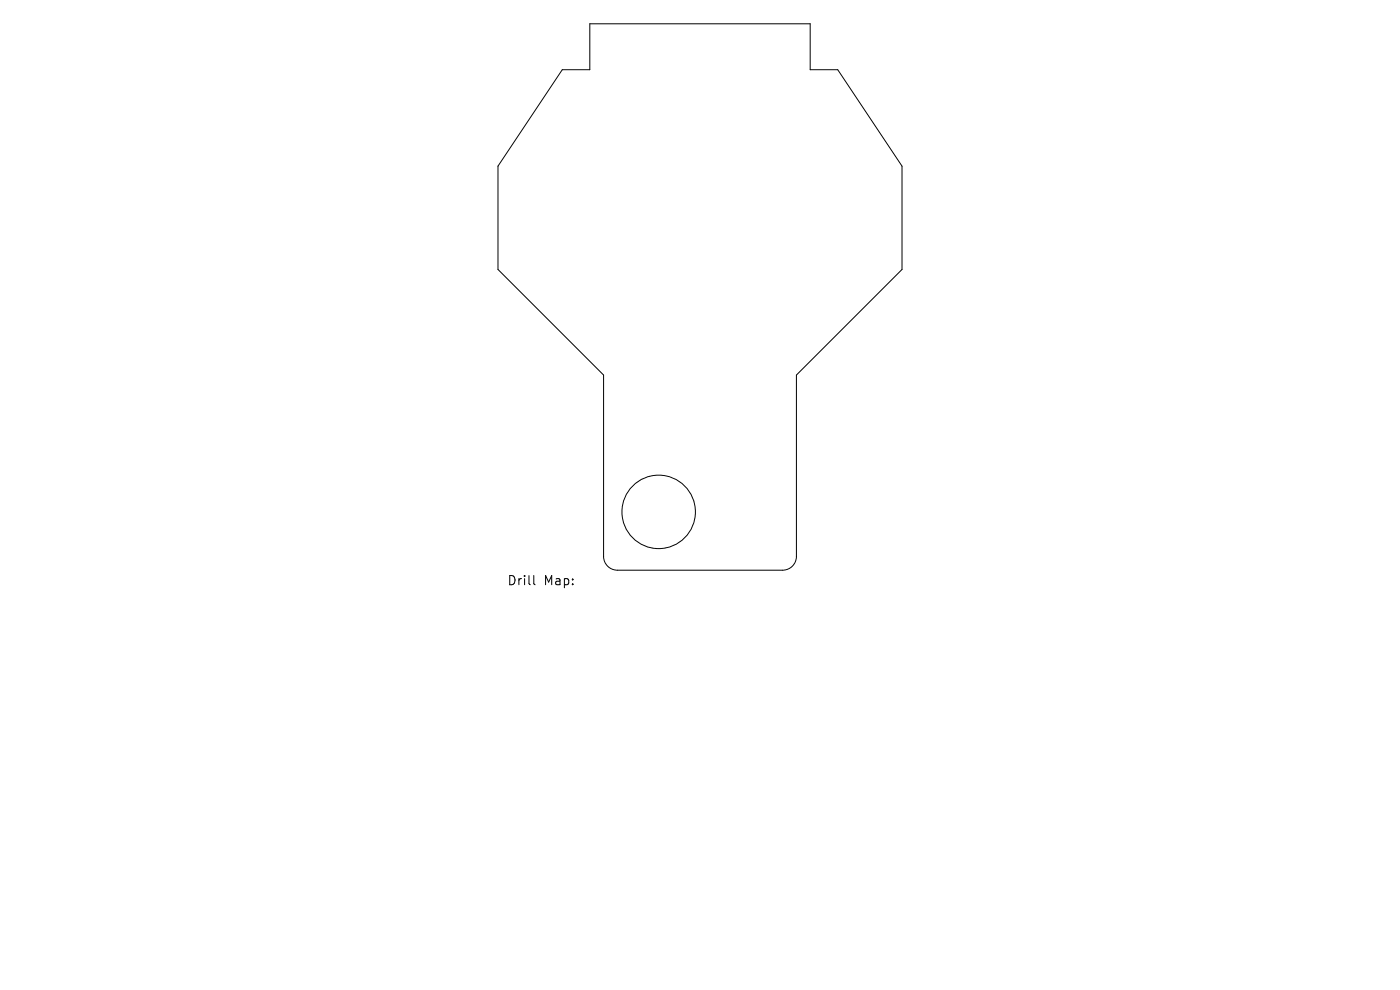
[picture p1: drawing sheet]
<svg xmlns="http://www.w3.org/2000/svg" width="297mm" height="210mm" viewBox="0 0 297 210" stroke-linecap="round" stroke-linejoin="round" font-family="sans-serif">
<defs><g id="words">
<g font-size="2.7">
<text x="107.5" y="124.4">Drill</text>
<text x="115.3" y="124.4">Map:</text>
</g>
</g></defs>
<g fill="none" stroke="#000" stroke-width=".21">
<path d="M125.1 5h46.8v9.8h5.8l13.7 20.4v22l-22.4 22.4v38.4a2.92 2.92 0 0 1-3 3h-35a2.92 2.92 0 0 1-3-3v-38.4l-22.4-22.4v-22l13.7-20.4h5.8zM113.2 122.1v1.7l.3 .2"/>
<circle cx="139.7" cy="108.6" r="7.8"/>
</g>
<use href="#words"/>
</svg>
